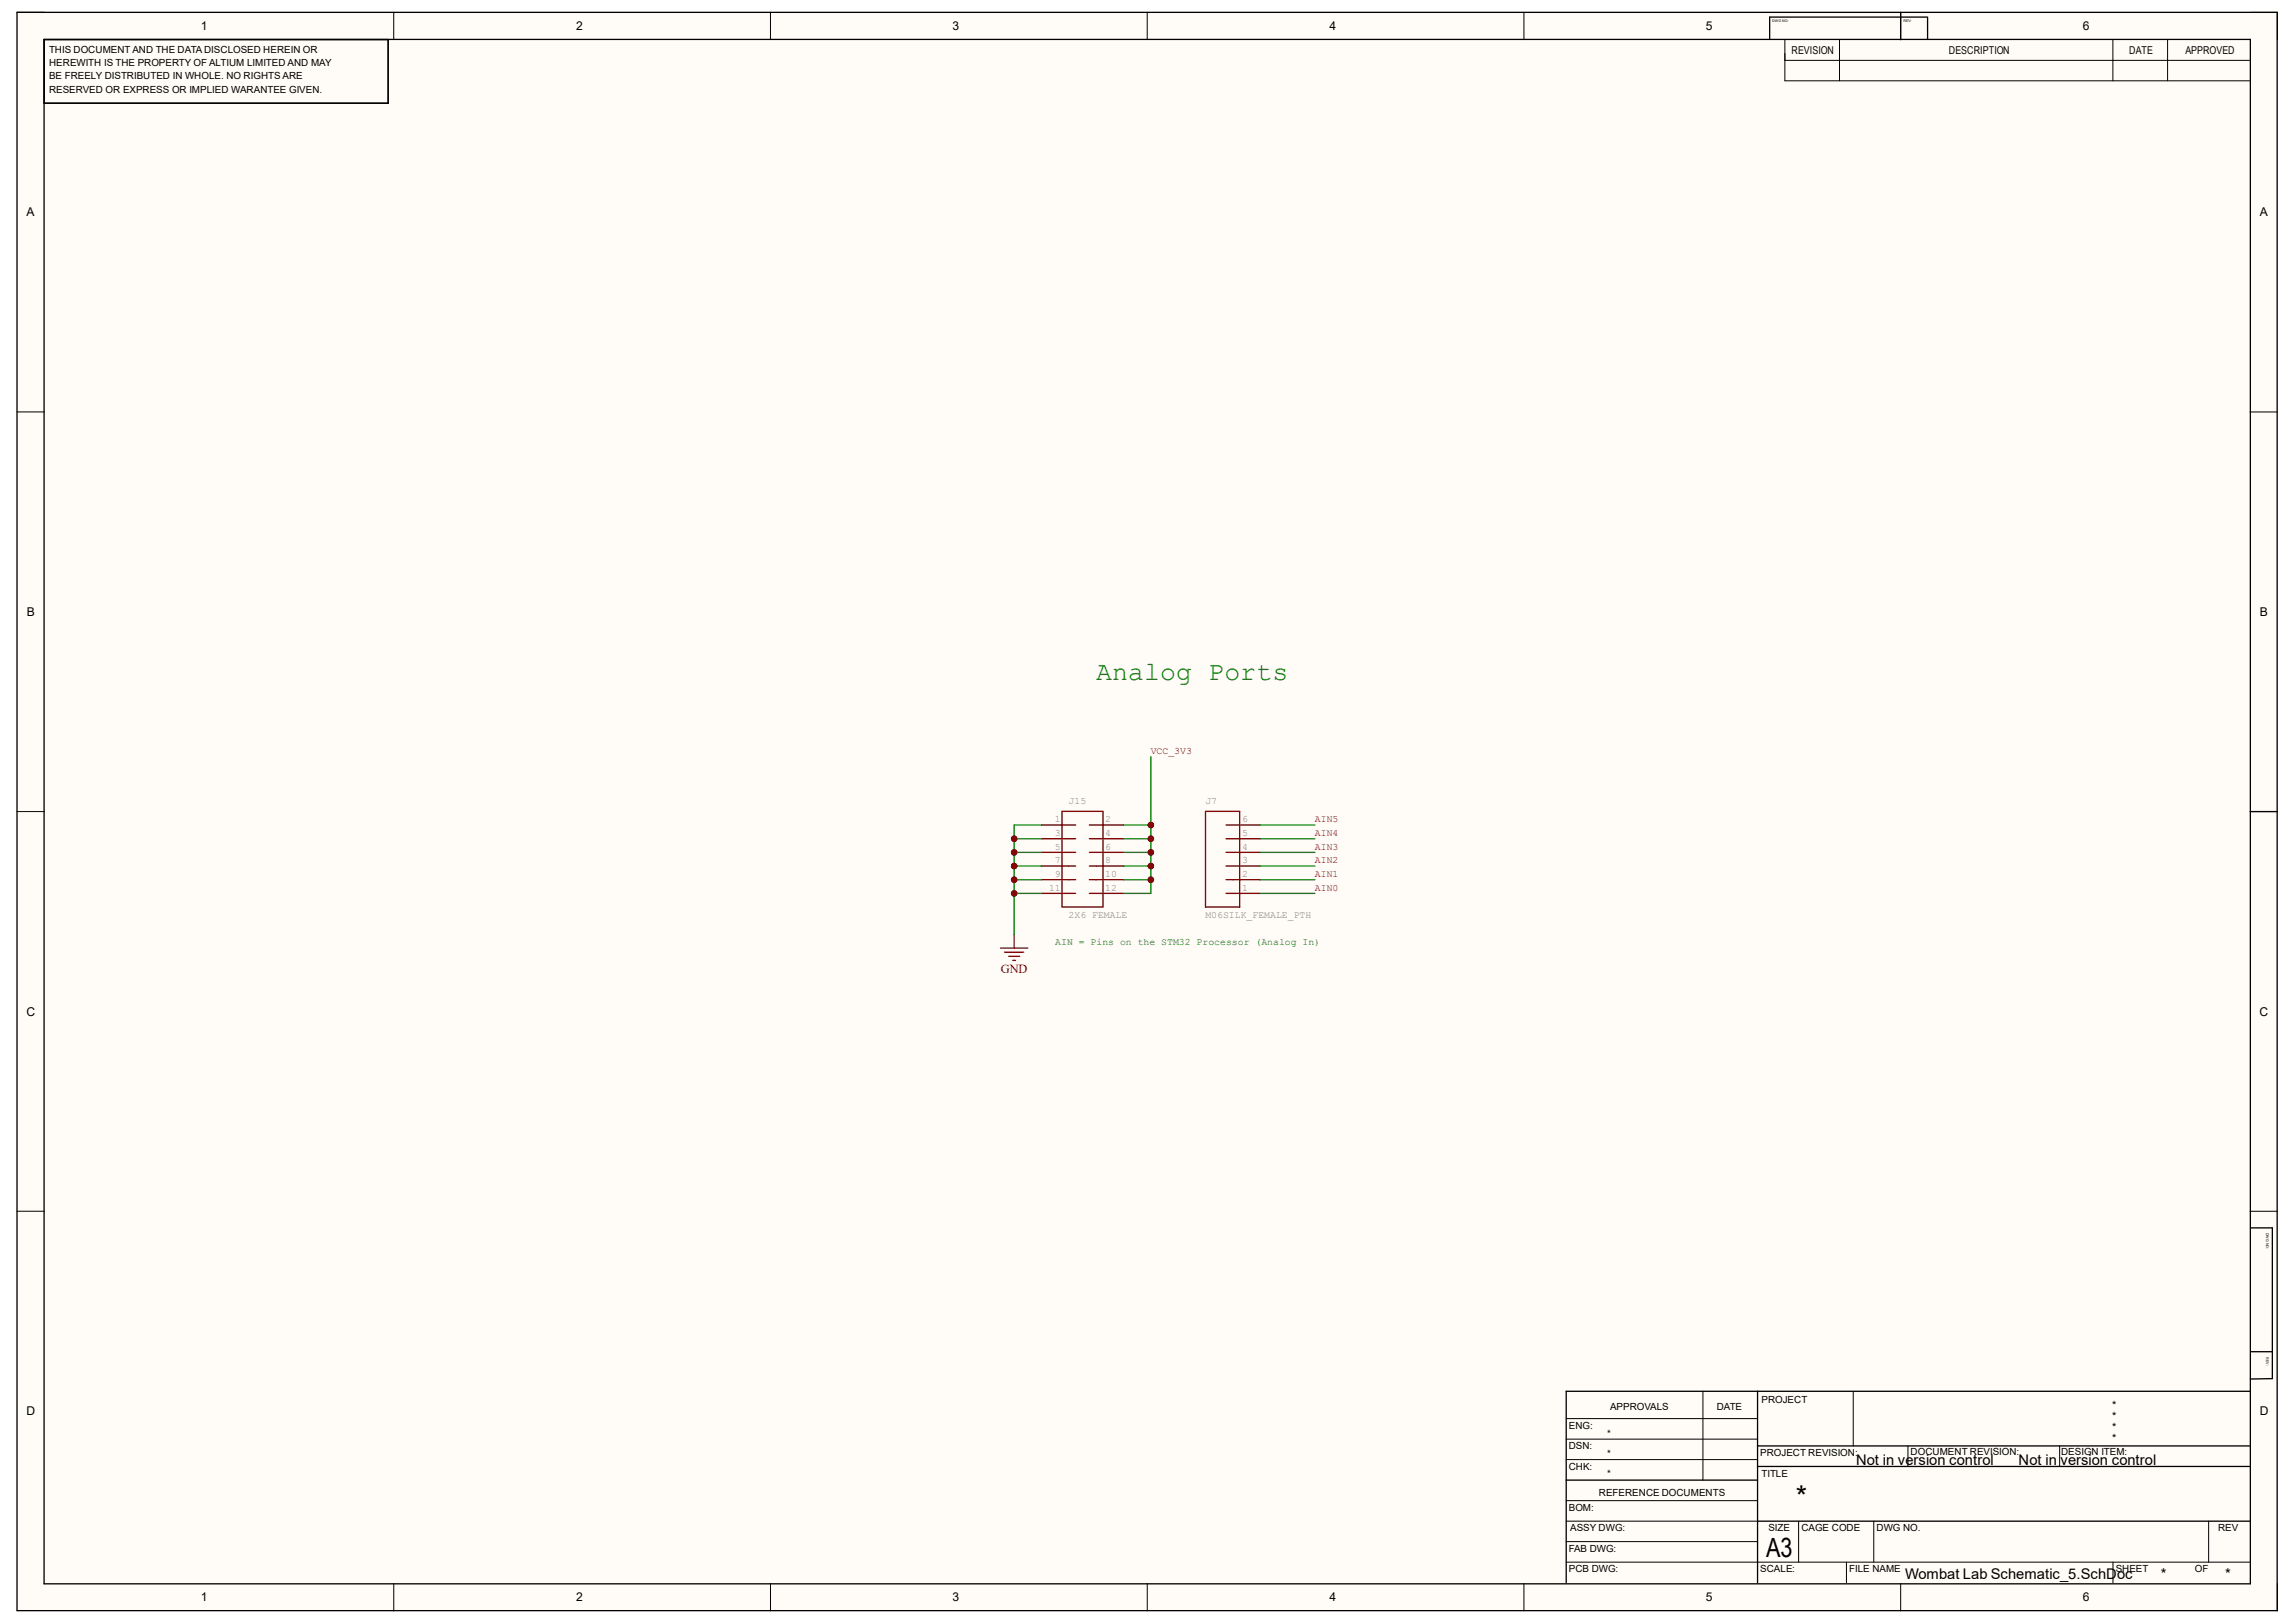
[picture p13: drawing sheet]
<svg xmlns="http://www.w3.org/2000/svg" width="297mm" height="210mm" viewBox="0 0 297 210" stroke-linecap="round" stroke-linejoin="round" font-family="sans-serif">
<defs><g id="words">
<text font-size="3.8" x="232.4" y="194.9">*</text>
<text font-size="3.4" fill="#008000" x="141.9" y="88.1">Analog Ports</text>
<text font-size="3.4" x="228.6" y="201.5">A3</text>
<g font-size="1.9">
<text x="240.2" y="189.5">Not in version control</text>
<text x="261.2" y="189.5">Not in version control</text>
<text x="246.5" y="204.4">Wombat Lab Schematic_5.SchDoc</text>
<text x="279.6" y="204.4">*</text>
<text x="288" y="204.4">*</text>
</g>
<g font-size="1.6">
<text x="26" y="3.9">1</text>
<text x="74.5" y="3.9">2</text>
<text x="123.3" y="3.9">3</text>
<text x="172" y="3.9">4</text>
<text x="220.8" y="3.9">5</text>
<text x="269.5" y="3.9">6</text>
<text x="3.4" y="28">A</text>
<text x="292.4" y="28">A</text>
<text x="3.5" y="79.7">B</text>
<text x="292.5" y="79.7">B</text>
<text x="3.4" y="131.4">C</text>
<text x="292.4" y="131.4">C</text>
<text x="3.4" y="183.1">D</text>
<text x="292.4" y="183.1">D</text>
<text x="26" y="207.2">1</text>
<text x="74.5" y="207.2">2</text>
<text x="123.3" y="207.2">3</text>
<text x="172" y="207.2">4</text>
<text x="220.8" y="207.2">5</text>
<text x="269.5" y="207.2">6</text>
</g>
<text font-size="1.6" fill="#800000" x="129.5" y="125.9">GND</text>
<g font-size="1.4">
<text x="231.9" y="7">REVISION</text>
<text x="252.2" y="7">DESCRIPTION</text>
<text x="275.5" y="7">DATE</text>
<text x="282.8" y="7">APPROVED</text>
<text x="273.3" y="185.2">*</text>
<text x="273.3" y="182.4">*</text>
<text x="273.3" y="183.8">*</text>
<text x="273.3" y="186.6">*</text>
</g>
<g font-size="1.3">
<text x="6.3" y="6.9">THIS DOCUMENT AND THE DATA DISCLOSED HEREIN OR</text>
<text x="6.3" y="8.6">HEREWITH IS THE PROPERTY OF ALTIUM LIMITED AND MAY</text>
<text x="6.3" y="10.3">BE FREELY DISTRIBUTED IN WHOLE. NO RIGHTS ARE</text>
<text x="6.3" y="12">RESERVED OR EXPRESS OR IMPLIED WARANTEE GIVEN.</text>
<text x="203" y="184.9">ENG:</text>
<text x="208" y="185.9">*</text>
<text x="208.4" y="182.4">APPROVALS</text>
<text x="222.2" y="182.4">DATE</text>
<text x="228" y="181.5">PROJECT</text>
<text x="203" y="187.5">DSN:</text>
<text x="203" y="190.2">CHK:</text>
<text x="208" y="188.6">*</text>
<text x="208" y="191.1">*</text>
<text x="227.8" y="188.4">PROJECT REVISION:</text>
<text x="228" y="191.1">TITLE</text>
<text x="247.3" y="188.3">DOCUMENT REVISION:</text>
<text x="266.7" y="188.3">DESIGN ITEM:</text>
<text x="203" y="195.5">BOM:</text>
<text x="206.9" y="193.5">REFERENCE DOCUMENTS</text>
<text x="203" y="200.8">FAB DWG:</text>
<text x="203" y="203.5">PCB DWG:</text>
<text x="203.2" y="198.2">ASSY DWG:</text>
<text x="227.8" y="203.5">SCALE:</text>
<text x="228.9" y="198.2">SIZE</text>
<text x="233.1" y="198.2">CAGE CODE</text>
<text x="239.3" y="203.5">FILE NAME</text>
<text x="242.9" y="198.2">DWG NO.</text>
<text x="273.8" y="203.5">SHEET</text>
<text x="284.1" y="203.5">OF</text>
<text x="287.1" y="198.2">REV</text>
</g>
<g font-size="1.3" fill="#800000">
<text x="148.9" y="97.5">VCC_3V3</text>
<text x="170.2" y="106.4">AIN5</text>
<text x="170.2" y="108.2">AIN4</text>
<text x="170.2" y="113.5">AIN1</text>
<text x="170.2" y="111.7">AIN2</text>
<text x="170.2" y="109.9">AIN3</text>
<text x="170.2" y="115.2">AIN0</text>
</g>
<g font-size="1.3" fill="#808080">
<text x="136.5" y="106.4">1</text>
<text x="138.3" y="104.1">J15</text>
<text x="143" y="106.4">2</text>
<text x="156" y="104.1">J7</text>
<text x="160.7" y="106.4">6</text>
<text x="136.5" y="113.5">9</text>
<text x="136.5" y="111.7">7</text>
<text x="136.5" y="109.9">5</text>
<text x="136.5" y="108.2">3</text>
<text x="143" y="113.5">10</text>
<text x="143" y="111.7">8</text>
<text x="143" y="109.9">6</text>
<text x="143" y="108.2">4</text>
<text x="160.7" y="113.5">2</text>
<text x="160.7" y="111.7">3</text>
<text x="160.7" y="109.9">4</text>
<text x="160.7" y="108.2">5</text>
<text x="135.8" y="115.2">11</text>
<text x="138.3" y="118.8">2X6 FEMALE</text>
<text x="143" y="115.2">12</text>
<text x="156" y="118.8">M06SILK_FEMALE_PTH</text>
<text x="160.7" y="115.2">1</text>
</g>
<text font-size="1.3" fill="#008000" x="136.6" y="122.3">AIN = Pins on the STM32 Processor (Analog In)</text>
<g font-size=".5">
<text x="229.4" y="2.8">DWG NO:</text>
<text x="246.3" y="2.8">REV:</text>
<text x="293.3" y="159.5" transform="rotate(90 293.3 159.5)">DWG NO:</text>
<text x="293.3" y="175.6" transform="rotate(90 293.3 175.6)">REV:</text>
</g>
</g></defs>
<g fill="#fffcf8">
<path d="M2.2 1.6h292.5v206.8h-292.5z" fill-rule="evenodd"/>
<path d="M5.7 5.1h285.5v199.8h-285.5z" fill-rule="evenodd"/>
</g>
<g fill="none" stroke="#000" stroke-width=".13">
<path d="M2.2 1.6h3.5M51 1.6v3.5M99.7 1.6v3.5M148.5 1.6v3.5M197.2 1.6v3.5M246 1.6v3.5M291.2 1.6h3.5v3.5M2.2 53.3h3.5M291.2 53.3h3.5M2.2 105h3.5M291.2 105h3.5M2.2 156.7h3.5"/>
<path d="M291.2 156.7h3.5M51 204.9v3.5M99.7 204.9v3.5M148.5 204.9v3.5M197.2 204.9v3.5M246 204.9v3.5M294.7 204.9v3.5"/>
</g>
<circle cx="131.2" cy="115.6" r=".35" fill="#000080"/>
<circle cx="131.2" cy="115.6" r=".35" fill="none" stroke="#000080" stroke-width=".13"/>
<circle cx="131.2" cy="113.8" r=".35" fill="#000080"/>
<circle cx="131.2" cy="113.8" r=".35" fill="none" stroke="#000080" stroke-width=".13"/>
<circle cx="131.2" cy="112.1" r=".35" fill="#000080"/>
<circle cx="131.2" cy="112.1" r=".35" fill="none" stroke="#000080" stroke-width=".13"/>
<circle cx="131.2" cy="110.3" r=".35" fill="#000080"/>
<circle cx="131.2" cy="110.3" r=".35" fill="none" stroke="#000080" stroke-width=".13"/>
<circle cx="131.2" cy="108.5" r=".35" fill="#000080"/>
<circle cx="131.2" cy="108.5" r=".35" fill="none" stroke="#000080" stroke-width=".13"/>
<circle cx="148.9" cy="113.8" r=".35" fill="#000080"/>
<circle cx="148.9" cy="113.8" r=".35" fill="none" stroke="#000080" stroke-width=".13"/>
<circle cx="148.9" cy="112.1" r=".35" fill="#000080"/>
<circle cx="148.9" cy="112.1" r=".35" fill="none" stroke="#000080" stroke-width=".13"/>
<circle cx="148.9" cy="110.3" r=".35" fill="#000080"/>
<circle cx="148.9" cy="110.3" r=".35" fill="none" stroke="#000080" stroke-width=".13"/>
<circle cx="148.9" cy="108.5" r=".35" fill="#000080"/>
<circle cx="148.9" cy="108.5" r=".35" fill="none" stroke="#000080" stroke-width=".13"/>
<circle cx="148.9" cy="106.8" r=".35" fill="#000080"/>
<circle cx="148.9" cy="106.8" r=".35" fill="none" stroke="#000080" stroke-width=".13"/>
<g fill="none" stroke="#000" stroke-width=".17">
<path d="M2.2 1.6h292.5v206.8h-292.5zM5.7 5.1h285.5v199.8h-285.5zM5.7 5.1v8.3h44.5v-8.3M246 1.6v3.5M249.5 2.2h-20.5v2.8M249.5 2.3v2.8M291.2 105h3.5M291.3 158.9h2.8v19.5h-2.9M291.3 174.9h2.8M202.7 191.5h24.8M227.5 187.1h63.6M227.5 180v24.8"/>
<path d="M227.5 189.8h63.6M227.5 196.8h63.6M291.1 180h-88.4v24.8"/>
</g>
<g fill="none" stroke="#000" stroke-width=".13">
<path d="M231 5.2v5.3h60.1M231 7.8h60.1M238.1 5.2v5.3M273.4 5.2v5.3M280.5 5.2v5.3M202.7 186.2h24.8M202.7 183.6h24.8M202.7 188.9h24.8M202.7 196.8h24.8M202.7 194.2h24.8M202.7 199.5h24.8M220.4 180v11.5"/>
<path d="M232.8 196.8v5.3M239.8 180v7.1M242.5 196.8v5.3M246.9 187.1v2.7M266.6 187.1v2.7M285.8 196.8v5.3M202.7 202.1h88.4M239 202.1v2.7M273.5 202.1v2.7"/>
</g>
<g fill="none" stroke="#800000" stroke-width=".17">
<path d="M134.8 110.3h4.4M134.8 112.1h4.4M134.8 113.8h4.4M134.8 106.8h4.4M134.8 108.5h4.4M134.8 115.6h4.4M137.4 105h5.3v12.4h-5.3zM141 110.3h4.4M141 112.1h4.4M141 113.8h4.4M141 106.8h4.4M141 108.5h4.4"/>
<path d="M141 115.6h4.4M156 105h4.4v12.4h-4.4zM158.7 110.3h4.4M158.7 112.1h4.4M158.7 113.8h4.4M158.7 106.8h4.4M158.7 108.5h4.4M158.7 115.6h4.4M129.5 122.7h3.5M130 123.2h2.5M130.5 123.7h1.5M131.1 124.3h.3"/>
<path d="M131.2 120.9v1.8"/>
</g>
<path d="M148.9 97.9v17.7h-3.5M145.4 106.8h3.5M145.4 108.5h3.5M145.4 110.3h3.5M145.4 112.1h3.5M145.4 113.8h3.5" fill="none" stroke="#008000" stroke-width=".17"/>
<circle cx="148.9" cy="113.8" r=".35" fill="#800000"/>
<circle cx="148.9" cy="113.8" r=".35" fill="none" stroke="#800000" stroke-width=".13"/>
<circle cx="148.9" cy="112.1" r=".35" fill="#800000"/>
<circle cx="148.9" cy="112.1" r=".35" fill="none" stroke="#800000" stroke-width=".13"/>
<circle cx="148.9" cy="110.3" r=".35" fill="#800000"/>
<circle cx="148.9" cy="110.3" r=".35" fill="none" stroke="#800000" stroke-width=".13"/>
<circle cx="148.9" cy="108.5" r=".35" fill="#800000"/>
<circle cx="148.9" cy="108.5" r=".35" fill="none" stroke="#800000" stroke-width=".13"/>
<circle cx="148.9" cy="106.8" r=".35" fill="#800000"/>
<circle cx="148.9" cy="106.8" r=".35" fill="none" stroke="#800000" stroke-width=".13"/>
<path d="M131.2 115.6h3.6M131.2 113.8h3.6M131.2 112.1h3.6M131.2 110.3h3.6M131.2 108.5h3.6M134.8 106.8h-3.6v14.1" fill="none" stroke="#008000" stroke-width=".17"/>
<circle cx="131.2" cy="115.6" r=".35" fill="#800000"/>
<circle cx="131.2" cy="115.6" r=".35" fill="none" stroke="#800000" stroke-width=".13"/>
<circle cx="131.2" cy="113.8" r=".35" fill="#800000"/>
<circle cx="131.2" cy="113.8" r=".35" fill="none" stroke="#800000" stroke-width=".13"/>
<circle cx="131.2" cy="112.1" r=".35" fill="#800000"/>
<circle cx="131.2" cy="112.1" r=".35" fill="none" stroke="#800000" stroke-width=".13"/>
<circle cx="131.2" cy="110.3" r=".35" fill="#800000"/>
<circle cx="131.2" cy="110.3" r=".35" fill="none" stroke="#800000" stroke-width=".13"/>
<circle cx="131.2" cy="108.5" r=".35" fill="#800000"/>
<circle cx="131.2" cy="108.5" r=".35" fill="none" stroke="#800000" stroke-width=".13"/>
<path d="M163.1 115.6h7.1M163.1 108.5h7.1M163.1 106.8h7.1M163.1 113.8h7.1M163.1 112.1h7.1M163.1 110.3h7.1" fill="none" stroke="#008000" stroke-width=".17"/>
<use href="#words"/>
</svg>
